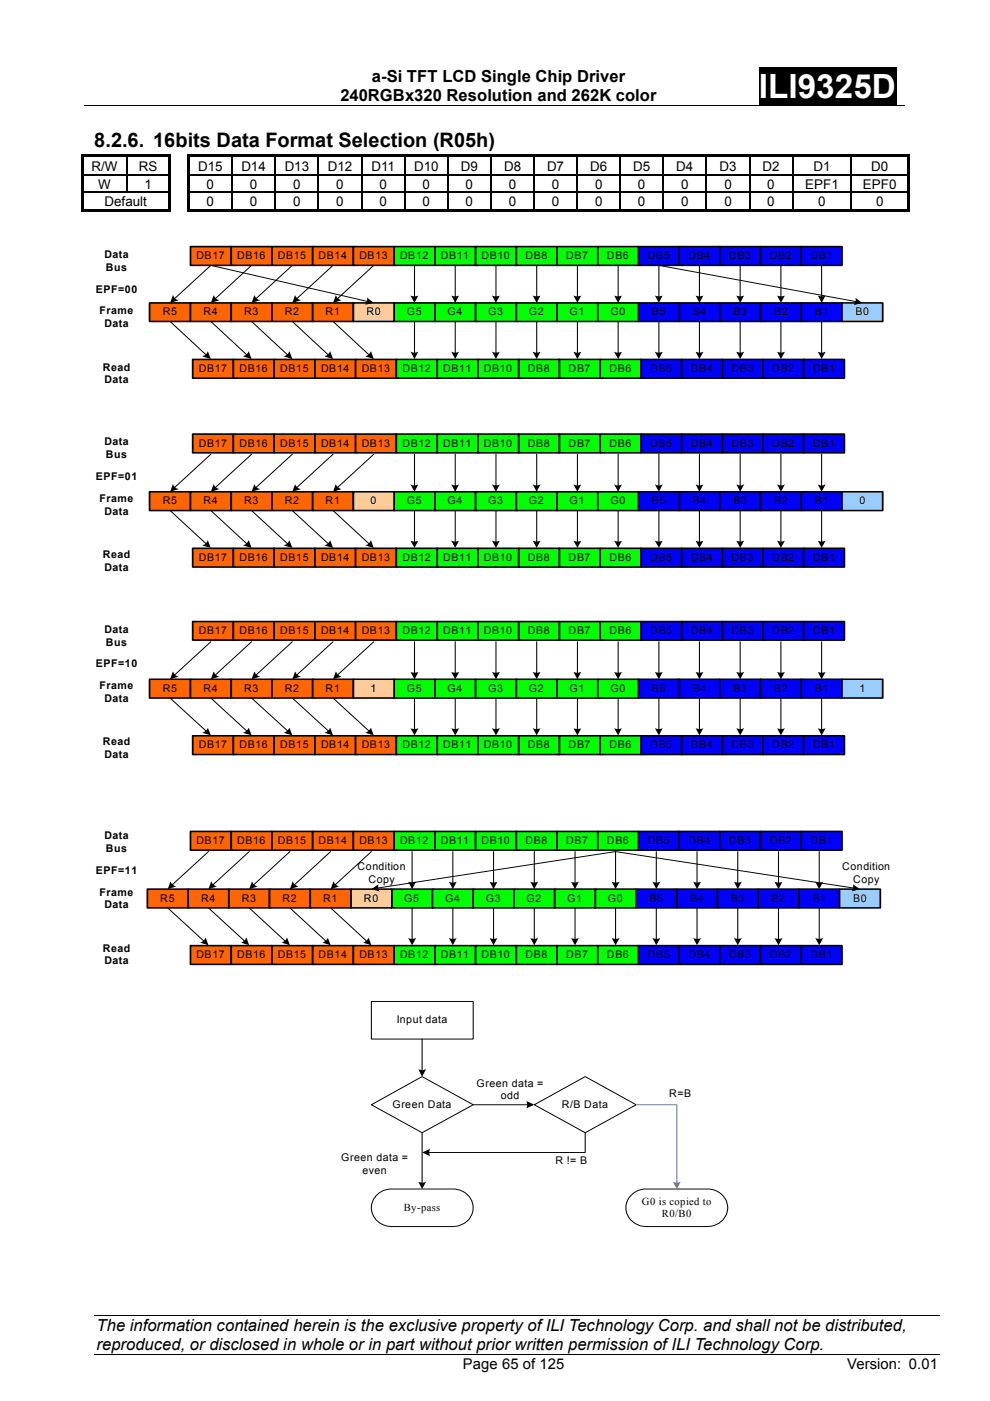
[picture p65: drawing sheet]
<svg xmlns="http://www.w3.org/2000/svg" width="210mm" height="297mm" viewBox="0 0 210 297" stroke-linecap="round" stroke-linejoin="round" font-family="sans-serif">
<defs><g id="words">
<text font-size="7.1" fill="#fff" x="160.9" y="20.7">ILI9325D</text>
<text font-size="4.2" x="20" y="31.2">8.2.6. 16bits Data Format Selection (R05h)</text>
<g font-size="3.5">
<text x="78.9" y="17.4">a-Si TFT LCD Single Chip Driver</text>
<text x="72.2" y="21.5">240RGBx320 Resolution and 262K color</text>
<text x="20.5" y="286.3">reproduced, or disclosed in whole or in part without prior written permission of ILI Technology Corp.</text>
<text x="20.5" y="282.2">The information contained herein is the exclusive property of ILI Technology Corp. and shall not be distributed,</text>
</g>
<g font-size="3.1">
<text x="98.1" y="290.3">Page 65 of 125</text>
<text x="179.6" y="290.3">Version: 0.01</text>
</g>
<g font-size="2.8">
<text x="19.4" y="36.2">R/W</text>
<text x="20.8" y="40">W</text>
<text x="29.5" y="36.2">RS</text>
<text x="30.7" y="40">1</text>
<text x="42" y="36.2">D15</text>
<text x="43.8" y="40">0</text>
<text x="51.2" y="36.2">D14</text>
<text x="53" y="40">0</text>
<text x="60.4" y="36.2">D13</text>
<text x="62.1" y="40">0</text>
<text x="69.5" y="36.2">D12</text>
<text x="71.3" y="40">0</text>
<text x="78.8" y="36.2">D11</text>
<text x="80.5" y="40">0</text>
<text x="87.8" y="36.2">D10</text>
<text x="89.6" y="40">0</text>
<text x="97.7" y="36.2">D9</text>
<text x="98.7" y="40">0</text>
<text x="106.9" y="36.2">D8</text>
<text x="107.9" y="40">0</text>
<text x="116" y="36.2">D7</text>
<text x="117" y="40">0</text>
<text x="125.1" y="36.2">D6</text>
<text x="126.2" y="40">0</text>
<text x="134.2" y="36.2">D5</text>
<text x="135.3" y="40">0</text>
<text x="143.4" y="36.2">D4</text>
<text x="144.4" y="40">0</text>
<text x="152.6" y="36.2">D3</text>
<text x="153.6" y="40">0</text>
<text x="161.7" y="36.2">D2</text>
<text x="162.7" y="40">0</text>
<text x="170.7" y="40">EPF1</text>
<text x="172.5" y="36.2">D1</text>
<text x="183" y="40">EPF0</text>
<text x="184.7" y="36.2">D0</text>
<text x="22.2" y="43.8">Default</text>
<text x="43.8" y="43.8">0</text>
<text x="53" y="43.8">0</text>
<text x="62.1" y="43.8">0</text>
<text x="71.3" y="43.8">0</text>
<text x="80.5" y="43.8">0</text>
<text x="89.6" y="43.8">0</text>
<text x="98.7" y="43.8">0</text>
<text x="107.9" y="43.8">0</text>
<text x="117" y="43.8">0</text>
<text x="126.2" y="43.8">0</text>
<text x="135.3" y="43.8">0</text>
<text x="144.4" y="43.8">0</text>
<text x="153.6" y="43.8">0</text>
<text x="162.7" y="43.8">0</text>
<text x="173.5" y="43.8">0</text>
<text x="185.8" y="43.8">0</text>
</g>
<g font-size="2.2">
<text x="22.1" y="54.7">Data</text>
<text x="22.4" y="57.4">Bus</text>
<text x="41.7" y="54.9">DB17</text>
<text x="50.3" y="54.9">DB16</text>
<text x="58.9" y="54.9">DB15</text>
<text x="67.6" y="54.9">DB14</text>
<text x="76.2" y="54.9">DB13</text>
<text x="84.8" y="54.9">DB12</text>
<text x="93.5" y="54.9">DB11</text>
<text x="102.1" y="54.9">DB10</text>
<text x="111.4" y="54.9">DB8</text>
<text x="120.1" y="54.9">DB7</text>
<text x="128.7" y="54.9">DB6</text>
<text x="137.3" y="54.9">DB5</text>
<text x="146" y="54.9">DB4</text>
<text x="154.6" y="54.9">DB3</text>
<text x="163.2" y="54.9">DB2</text>
<text x="171.9" y="54.9">DB1</text>
<text x="20.3" y="62">EPF=00</text>
<text x="21.1" y="66.6">Frame</text>
<text x="22.1" y="69.3">Data</text>
<text x="34.5" y="66.9">R5</text>
<text x="43.1" y="66.9">R4</text>
<text x="51.8" y="66.9">R3</text>
<text x="60.4" y="66.9">R2</text>
<text x="69" y="66.9">R1</text>
<text x="77.7" y="66.9">R0</text>
<text x="86.2" y="66.9">G5</text>
<text x="94.9" y="66.9">G4</text>
<text x="103.5" y="66.9">G3</text>
<text x="112.1" y="66.9">G2</text>
<text x="120.8" y="66.9">G1</text>
<text x="129.4" y="66.9">G0</text>
<text x="138.2" y="66.9">B5</text>
<text x="146.9" y="66.9">B4</text>
<text x="155.5" y="66.9">B3</text>
<text x="164.1" y="66.9">B2</text>
<text x="172.8" y="66.9">B1</text>
<text x="181.4" y="66.9">B0</text>
<text x="21.8" y="78.6">Read</text>
<text x="22.1" y="81.2">Data</text>
<text x="42.2" y="78.9">DB17</text>
<text x="50.8" y="78.9">DB16</text>
<text x="59.4" y="78.9">DB15</text>
<text x="68.1" y="78.9">DB14</text>
<text x="76.7" y="78.9">DB13</text>
<text x="85.3" y="78.9">DB12</text>
<text x="94" y="78.9">DB11</text>
<text x="102.6" y="78.9">DB10</text>
<text x="111.9" y="78.9">DB8</text>
<text x="120.6" y="78.9">DB7</text>
<text x="129.2" y="78.9">DB6</text>
<text x="137.8" y="78.9">DB5</text>
<text x="146.5" y="78.9">DB4</text>
<text x="155.1" y="78.9">DB3</text>
<text x="163.7" y="78.9">DB2</text>
<text x="172.4" y="78.9">DB1</text>
<text x="22.1" y="94.4">Data</text>
<text x="42.2" y="94.7">DB17</text>
<text x="50.8" y="94.7">DB16</text>
<text x="59.4" y="94.7">DB15</text>
<text x="68.1" y="94.7">DB14</text>
<text x="76.7" y="94.7">DB13</text>
<text x="85.3" y="94.7">DB12</text>
<text x="94" y="94.7">DB11</text>
<text x="102.6" y="94.7">DB10</text>
<text x="111.9" y="94.7">DB8</text>
<text x="120.6" y="94.7">DB7</text>
<text x="129.2" y="94.7">DB6</text>
<text x="137.8" y="94.7">DB5</text>
<text x="146.5" y="94.7">DB4</text>
<text x="155.1" y="94.7">DB3</text>
<text x="163.7" y="94.7">DB2</text>
<text x="172.4" y="94.7">DB1</text>
<text x="20.3" y="101.8">EPF=01</text>
<text x="22.4" y="97.2">Bus</text>
<text x="21.1" y="106.4">Frame</text>
<text x="34.5" y="106.9">R5</text>
<text x="43.1" y="106.9">R4</text>
<text x="51.8" y="106.9">R3</text>
<text x="60.4" y="106.9">R2</text>
<text x="69" y="106.9">R1</text>
<text x="78.6" y="106.9">0</text>
<text x="86.2" y="106.9">G5</text>
<text x="94.9" y="106.9">G4</text>
<text x="103.5" y="106.9">G3</text>
<text x="112.1" y="106.9">G2</text>
<text x="120.8" y="106.9">G1</text>
<text x="129.4" y="106.9">G0</text>
<text x="138.2" y="106.9">B5</text>
<text x="146.9" y="106.9">B4</text>
<text x="155.5" y="106.9">B3</text>
<text x="164.1" y="106.9">B2</text>
<text x="172.8" y="106.9">B1</text>
<text x="182.2" y="106.9">0</text>
<text x="22.1" y="109.1">Data</text>
<text x="21.8" y="118.3">Read</text>
<text x="42.2" y="119">DB17</text>
<text x="50.8" y="119">DB16</text>
<text x="59.4" y="119">DB15</text>
<text x="68.1" y="119">DB14</text>
<text x="76.7" y="119">DB13</text>
<text x="85.3" y="119">DB12</text>
<text x="94" y="119">DB11</text>
<text x="102.6" y="119">DB10</text>
<text x="111.9" y="119">DB8</text>
<text x="120.6" y="119">DB7</text>
<text x="129.2" y="119">DB6</text>
<text x="137.8" y="119">DB5</text>
<text x="146.5" y="119">DB4</text>
<text x="155.1" y="119">DB3</text>
<text x="163.7" y="119">DB2</text>
<text x="172.4" y="119">DB1</text>
<text x="22.1" y="121">Data</text>
<text x="22.1" y="134.2">Data</text>
<text x="22.4" y="136.9">Bus</text>
<text x="42.2" y="134.5">DB17</text>
<text x="50.8" y="134.5">DB16</text>
<text x="59.4" y="134.5">DB15</text>
<text x="68.1" y="134.5">DB14</text>
<text x="76.7" y="134.5">DB13</text>
<text x="85.3" y="134.5">DB12</text>
<text x="94" y="134.5">DB11</text>
<text x="102.6" y="134.5">DB10</text>
<text x="111.9" y="134.5">DB8</text>
<text x="120.6" y="134.5">DB7</text>
<text x="129.2" y="134.5">DB6</text>
<text x="137.8" y="134.5">DB5</text>
<text x="146.5" y="134.5">DB4</text>
<text x="155.1" y="134.5">DB3</text>
<text x="163.7" y="134.5">DB2</text>
<text x="172.4" y="134.5">DB1</text>
<text x="20.3" y="141.5">EPF=10</text>
<text x="21.1" y="146.1">Frame</text>
<text x="22.1" y="148.8">Data</text>
<text x="34.5" y="146.7">R5</text>
<text x="43.1" y="146.7">R4</text>
<text x="51.8" y="146.7">R3</text>
<text x="60.4" y="146.7">R2</text>
<text x="69" y="146.7">R1</text>
<text x="78.6" y="146.7">1</text>
<text x="86.2" y="146.7">G5</text>
<text x="94.9" y="146.7">G4</text>
<text x="103.5" y="146.7">G3</text>
<text x="112.1" y="146.7">G2</text>
<text x="120.8" y="146.7">G1</text>
<text x="129.4" y="146.7">G0</text>
<text x="138.2" y="146.7">B5</text>
<text x="146.9" y="146.7">B4</text>
<text x="155.5" y="146.7">B3</text>
<text x="164.1" y="146.7">B2</text>
<text x="172.8" y="146.7">B1</text>
<text x="182.2" y="146.7">1</text>
<text x="21.8" y="158">Read</text>
<text x="22.1" y="160.7">Data</text>
<text x="42.2" y="158.7">DB17</text>
<text x="50.8" y="158.7">DB16</text>
<text x="59.4" y="158.7">DB15</text>
<text x="68.1" y="158.7">DB14</text>
<text x="76.7" y="158.7">DB13</text>
<text x="85.3" y="158.7">DB12</text>
<text x="94" y="158.7">DB11</text>
<text x="102.6" y="158.7">DB10</text>
<text x="111.9" y="158.7">DB8</text>
<text x="120.6" y="158.7">DB7</text>
<text x="129.2" y="158.7">DB6</text>
<text x="137.8" y="158.7">DB5</text>
<text x="146.5" y="158.7">DB4</text>
<text x="155.1" y="158.7">DB3</text>
<text x="163.7" y="158.7">DB2</text>
<text x="172.4" y="158.7">DB1</text>
<text x="22.1" y="177.9">Data</text>
<text x="41.7" y="178.9">DB17</text>
<text x="50.3" y="178.9">DB16</text>
<text x="58.9" y="178.9">DB15</text>
<text x="67.6" y="178.9">DB14</text>
<text x="76.2" y="178.9">DB13</text>
<text x="84.8" y="178.9">DB12</text>
<text x="93.5" y="178.9">DB11</text>
<text x="102.1" y="178.9">DB10</text>
<text x="111.4" y="178.9">DB8</text>
<text x="120.1" y="178.9">DB7</text>
<text x="128.7" y="178.9">DB6</text>
<text x="137.3" y="178.9">DB5</text>
<text x="146" y="178.9">DB4</text>
<text x="154.6" y="178.9">DB3</text>
<text x="163.2" y="178.9">DB2</text>
<text x="171.9" y="178.9">DB1</text>
<text x="20.3" y="185.2">EPF=11</text>
<text x="22.4" y="180.6">Bus</text>
<text x="75.8" y="184.5">Condition</text>
<text x="178.6" y="184.5">Condition</text>
<text x="21.1" y="189.9">Frame</text>
<text x="34" y="191.2">R5</text>
<text x="42.6" y="191.2">R4</text>
<text x="51.3" y="191.2">R3</text>
<text x="59.9" y="191.2">R2</text>
<text x="68.5" y="191.2">R1</text>
<text x="77.2" y="191.2">R0</text>
<text x="78.1" y="187.2">Copy</text>
<text x="85.7" y="191.2">G5</text>
<text x="94.4" y="191.2">G4</text>
<text x="103" y="191.2">G3</text>
<text x="111.6" y="191.2">G2</text>
<text x="120.3" y="191.2">G1</text>
<text x="128.9" y="191.2">G0</text>
<text x="137.7" y="191.2">B5</text>
<text x="146.3" y="191.2">B4</text>
<text x="155" y="191.2">B3</text>
<text x="163.6" y="191.2">B2</text>
<text x="172.3" y="191.2">B1</text>
<text x="180.9" y="191.2">B0</text>
<text x="180.9" y="187.2">Copy</text>
<text x="22.1" y="192.5">Data</text>
<text x="21.8" y="201.8">Read</text>
<text x="41.7" y="203.2">DB17</text>
<text x="50.3" y="203.2">DB16</text>
<text x="58.9" y="203.2">DB15</text>
<text x="67.6" y="203.2">DB14</text>
<text x="76.2" y="203.2">DB13</text>
<text x="84.8" y="203.2">DB12</text>
<text x="93.5" y="203.2">DB11</text>
<text x="102.1" y="203.2">DB10</text>
<text x="111.4" y="203.2">DB8</text>
<text x="120.1" y="203.2">DB7</text>
<text x="128.7" y="203.2">DB6</text>
<text x="137.3" y="203.2">DB5</text>
<text x="146" y="203.2">DB4</text>
<text x="154.6" y="203.2">DB3</text>
<text x="163.2" y="203.2">DB2</text>
<text x="171.9" y="203.2">DB1</text>
<text x="22.1" y="204.5">Data</text>
<text x="84.1" y="217">Input data</text>
<text x="101" y="230.4">Green data =</text>
<text x="106.2" y="233">odd</text>
<text x="141.9" y="232.5">R=B</text>
<text x="83.2" y="234.9">Green Data</text>
<text x="119.1" y="234.9">R/B Data</text>
<text x="72.3" y="246.3">Green data =</text>
<text x="76.8" y="249">even</text>
<text x="117.8" y="246.8">R != B</text>
<text x="85.6" y="256.8">By-pass</text>
<text x="136.1" y="255.4">G0 is copied to</text>
<text x="140.3" y="258.1">R0/B0</text>
</g>
</g></defs>
<g fill="#000">
<path d="M17.1 32.8h.6v.6h-.6zM17.1 32.8h.6v.5h-.6zM17.1 33.4h.6v3.5h-.6zM17.1 36.9h.6v.2h-.6zM17.7 32.8h9.1v.5h-9.1zM26.8 33.3l.3 .1zM26.8 32.8h.5v.5h-.5zM26.8 36.9h.3v.2h-.3zM27.3 32.8h8.3v.5h-8.3zM35.6 32.8h.5v.6h-.5zM35.6 32.8h.5v.5h-.5zM35.6 33.4h.5v3.5h-.5z"/>
<path d="M35.6 36.9h.5v.2h-.5zM39.8 32.8h.5v.6h-.5zM39.8 32.8h.5v.5h-.5zM39.8 33.4h.5v3.5h-.5zM39.8 36.9h.5v.2h-.5zM40.3 32.8h8.8v.5h-8.8zM49.1 33.3l.2 .1zM49.1 32.8h.5v.5h-.5zM49.1 36.9h.2v.2h-.2zM49.6 32.8h8.7v.5h-8.7zM58.3 33.3l.2 .1zM58.3 32.8h.5v.5h-.5z"/>
<path d="M58.3 36.9h.2v.2h-.2zM58.8 32.8h8.6v.5h-8.6zM61 22.3l.1 .1zM67.4 33.3l.2 .1zM67.4 32.8h.5v.5h-.5zM67.4 36.9h.2v.2h-.2zM67.9 32.8h8.6v.5h-8.6zM76.5 33.3l.3 .1zM76.5 32.8h.5v.5h-.5zM76.5 36.9h.3v.2h-.3zM77 32.8h8.7v.5h-8.7zM85.7 33.3l.2 .1z"/>
<path d="M85.7 32.8h.5v.5h-.5zM85.7 36.9h.2v.2h-.2zM86.2 32.8h8.6v.5h-8.6zM94.8 33.3l.3 .1zM94.8 32.8h.5v.5h-.5zM94.8 36.9h.3v.2h-.3zM95.3 32.8h8.7v.5h-8.7zM104 33.3l.2 .1zM104 32.8h.5v.5h-.5zM104 36.9h.2v.2h-.2zM104.5 32.8h8.6v.5h-8.6zM113.1 33.3l.3 .1z"/>
<path d="M113.1 32.8h.5v.5h-.5zM113.1 36.9h.3v.2h-.3zM113.6 32.8h8.6v.5h-8.6zM122.2 33.3l.3 .1zM122.2 32.8h.5v.5h-.5zM122.2 36.9h.3v.2h-.3zM122.7 32.8h8.7v.5h-8.7zM131.4 33.3l.2 .1zM131.4 32.8h.5v.5h-.5zM131.4 36.9h.2v.2h-.2zM131.9 32.8h8.6v.5h-8.6zM140.5 33.3l.3 .1z"/>
<path d="M140.5 32.8h.5v.5h-.5zM140.5 36.9h.3v.2h-.3zM141 32.8h8.6v.5h-8.6zM149.6 33.3l.3 .1zM149.6 32.8h.6v.5h-.6zM149.6 36.9h.3v.2h-.3zM149.9 22.3l.1 .1zM150.2 32.8h8.6v.5h-8.6zM158.8 33.3l.2 .1zM158.8 32.8h.5v.5h-.5zM158.8 36.9h.2v.2h-.2zM159.3 32.8h8.6v.5h-8.6z"/>
<path d="M160.9 14.2h29.1v8.1h-29.1zM167.9 33.3l.3 .1zM167.9 32.8h.5v.5h-.5zM167.9 36.9h.3v.2h-.3zM168.4 32.8h11.9v.5h-11.9zM180.3 33.3l.3 .1zM180.3 32.8h.5v.5h-.5zM180.3 36.9h.3v.2h-.3zM180.8 32.8h11.5v.5h-11.5zM192.3 32.8h.5v.6h-.5zM192.3 32.8h.5v.5h-.5zM192.3 33.4h.5v3.5h-.5z"/>
<path d="M192.3 36.9h.5v.2h-.5zM17.1 37.1h.6v3.5h-.6zM17.1 40.6h.6v.3h-.6zM17.1 40.9h.6v3.5h-.6zM17.1 44.4h.6v.6h-.6zM17.7 44.4h17.9v.6h-17.9zM26.8 40.6h.3v.3h-.3zM35.6 37.1h.5v3.5h-.5zM35.6 40.6h.5v.3h-.5zM35.6 40.9h.5v3.5h-.5zM35.6 44.4h.5v.6h-.5zM39.8 37.1h.5v3.5h-.5z"/>
<path d="M39.8 40.6h.5v.3h-.5zM39.8 40.9h.5v3.5h-.5zM39.8 44.4h.5v.6h-.5zM40.3 44.4h8.8v.6h-8.8zM49.1 40.6h.2v.3h-.2zM49.1 44.4h.5v.6h-.5zM49.6 44.4h8.7v.6h-8.7zM58.3 40.6h.2v.3h-.2zM58.3 44.4h.5v.6h-.5zM58.8 44.4h8.6v.6h-8.6zM67.4 40.6h.2v.3h-.2zM67.4 44.4h.5v.6h-.5z"/>
<path d="M67.9 44.4h8.6v.6h-8.6zM76.5 40.6h.3v.3h-.3zM76.5 44.4h.5v.6h-.5zM77 44.4h8.7v.6h-8.7zM85.7 40.6h.2v.3h-.2zM85.7 44.4h.5v.6h-.5zM86.2 44.4h8.6v.6h-8.6zM94.8 40.6h.3v.3h-.3zM94.8 44.4h.5v.6h-.5zM95.3 44.4h8.7v.6h-8.7zM104 40.6h.2v.3h-.2zM104 44.4h.5v.6h-.5z"/>
<path d="M104.5 44.4h8.6v.6h-8.6zM113.1 40.6h.3v.3h-.3zM113.1 44.4h.5v.6h-.5zM113.6 44.4h8.6v.6h-8.6zM122.2 40.6h.3v.3h-.3zM122.2 44.4h.5v.6h-.5zM122.7 44.4h8.7v.6h-8.7zM131.4 40.6h.2v.3h-.2zM131.4 44.4h.5v.6h-.5zM131.9 44.4h8.6v.6h-8.6zM140.5 40.6h.3v.3h-.3zM140.5 44.4h.5v.6h-.5z"/>
<path d="M141 44.4h8.6v.6h-8.6zM149.6 40.6h.3v.3h-.3zM149.6 44.4h.6v.6h-.6zM150.2 44.4h8.6v.6h-8.6zM158.8 40.6h.2v.3h-.2zM158.8 44.4h.5v.6h-.5zM159.3 44.4h8.6v.6h-8.6zM167.9 40.6h.3v.3h-.3zM167.9 44.4h.5v.6h-.5zM168.4 44.4h11.9v.6h-11.9zM180.3 40.6h.3v.3h-.3zM180.3 44.4h.5v.6h-.5z"/>
<path d="M180.8 44.4h11.5v.6h-11.5zM192.3 37.1h.5v3.5h-.5zM192.3 40.6h.5v.3h-.5zM192.3 40.9h.5v3.5h-.5zM192.3 44.4h.5v.6h-.5zM79 287.1h.1v.2h-.1zM138.6 287.1h.2v.2h-.2z"/>
</g>
<path d="M17.8 22.4h174.1M20 278.9h179.3M20 287.2h59M79.1 287.2h59.5M138.8 287.2h60.5" fill="none" stroke="#000" stroke-width=".21"/>
<g fill="none" stroke="#000" stroke-width=".25">
<path d="M17.7 37h9.1M26.9 33.4v3.5M26.9 37.1v3.5M27.1 37h8.5M40.3 37h8.8M49.2 33.4v3.5M49.2 37.1v3.5M49.3 37h9M58.4 33.4v3.5M58.4 37.1v3.5M58.5 37h8.9M67.5 33.4v3.5"/>
<path d="M67.5 37.1v3.5M67.6 37h8.9M76.7 33.4v3.5M76.7 37.1v3.5M76.8 37h8.9M85.8 33.4v3.5M85.8 37.1v3.5M85.9 37h8.9M95 33.4v3.5M95 37.1v3.5M95.1 37h8.9M104.1 33.4v3.5"/>
<path d="M104.1 37.1v3.5M104.2 37h8.9M113.2 33.4v3.5M113.2 37.1v3.5M113.4 37h8.8M122.3 33.4v3.5M122.3 37.1v3.5M122.5 37h8.9M131.5 33.4v3.5M131.5 37.1v3.5M131.6 37h8.9M140.6 33.4v3.5"/>
<path d="M140.6 37.1v3.5M140.8 37h8.8M149.8 33.4v3.5M149.8 37.1v3.5M149.9 37h8.9M158.9 33.4v3.5M158.9 37.1v3.5M159 37h8.9M168.1 33.4v3.5M168.1 37.1v3.5M168.2 37h12.1M180.5 33.4v3.5"/>
<path d="M180.5 37.1v3.5M180.6 37h11.7M17.7 40.8h9.1M27.1 40.8h8.5M40.3 40.8h8.8M49.2 40.9v3.5M49.3 40.8h9M58.4 40.9v3.5M58.5 40.8h8.9M67.5 40.9v3.5M67.6 40.8h8.9M76.7 40.9v3.5"/>
<path d="M76.8 40.8h8.9M85.8 40.9v3.5M85.9 40.8h8.9M95 40.9v3.5M95.1 40.8h8.9M104.1 40.9v3.5M104.2 40.8h8.9M113.2 40.9v3.5M113.4 40.8h8.8M122.3 40.9v3.5M122.5 40.8h8.9M131.5 40.9v3.5"/>
<path d="M131.6 40.8h8.9M140.6 40.9v3.5M140.8 40.8h8.8M149.8 40.9v3.5M149.9 40.8h8.9M158.9 40.9v3.5M159 40.8h8.9M168.1 40.9v3.5M168.2 40.8h12.1M180.5 40.9v3.5M180.6 40.8h11.7"/>
</g>
<path d="M31.7 104.3h8.7v3.9h-8.7z" fill-rule="evenodd" fill="#ff6500"/>
<path d="M31.7 104.3h8.7v3.9h-8.7z" fill="none" stroke="#000" stroke-width=".35"/>
<path d="M40.4 104.3h8.6v3.9h-8.6z" fill-rule="evenodd" fill="#ff6500"/>
<path d="M40.4 104.3h8.6v3.9h-8.6z" fill="none" stroke="#000" stroke-width=".35"/>
<path d="M49 104.3h8.7v3.9h-8.7z" fill-rule="evenodd" fill="#ff6500"/>
<path d="M49 104.3h8.7v3.9h-8.7z" fill="none" stroke="#000" stroke-width=".35"/>
<path d="M57.7 104.3h8.6v3.9h-8.6z" fill-rule="evenodd" fill="#ff6500"/>
<path d="M57.7 104.3h8.6v3.9h-8.6z" fill="none" stroke="#000" stroke-width=".35"/>
<path d="M66.3 104.3h8.6v3.9h-8.6z" fill-rule="evenodd" fill="#ff6500"/>
<path d="M66.3 104.3h8.6v3.9h-8.6z" fill="none" stroke="#000" stroke-width=".35"/>
<path d="M83.6 104.3h8.6v3.9h-8.6z" fill-rule="evenodd" fill="#0f0"/>
<path d="M83.6 104.3h8.6v3.9h-8.6z" fill="none" stroke="#000" stroke-width=".35"/>
<path d="M92.2 104.3h8.6v3.9h-8.6z" fill-rule="evenodd" fill="#0f0"/>
<path d="M92.2 104.3h8.6v3.9h-8.6z" fill="none" stroke="#000" stroke-width=".35"/>
<path d="M100.8 104.3h8.7v3.9h-8.7z" fill-rule="evenodd" fill="#0f0"/>
<path d="M100.8 104.3h8.7v3.9h-8.7z" fill="none" stroke="#000" stroke-width=".35"/>
<path d="M109.5 104.3h8.6v3.9h-8.6z" fill-rule="evenodd" fill="#0f0"/>
<path d="M109.5 104.3h8.6v3.9h-8.6z" fill="none" stroke="#000" stroke-width=".35"/>
<path d="M118.1 104.3h8.6v3.9h-8.6z" fill-rule="evenodd" fill="#0f0"/>
<path d="M118.1 104.3h8.6v3.9h-8.6z" fill="none" stroke="#000" stroke-width=".35"/>
<path d="M126.7 104.3h8.7v3.9h-8.7z" fill-rule="evenodd" fill="#0f0"/>
<path d="M126.7 104.3h8.7v3.9h-8.7z" fill="none" stroke="#000" stroke-width=".35"/>
<path d="M144 104.3h8.6v3.9h-8.6z" fill-rule="evenodd" fill="#00f"/>
<path d="M144 104.3h8.6v3.9h-8.6z" fill="none" stroke="#000" stroke-width=".35"/>
<path d="M152.6 104.3h8.6v3.9h-8.6z" fill-rule="evenodd" fill="#00f"/>
<path d="M152.6 104.3h8.6v3.9h-8.6z" fill="none" stroke="#000" stroke-width=".35"/>
<path d="M161.2 104.3h8.7v3.9h-8.7z" fill-rule="evenodd" fill="#00f"/>
<path d="M161.2 104.3h8.7v3.9h-8.7z" fill="none" stroke="#000" stroke-width=".35"/>
<path d="M169.9 104.3h8.6v3.9h-8.6z" fill-rule="evenodd" fill="#00f"/>
<path d="M169.9 104.3h8.6v3.9h-8.6z" fill="none" stroke="#000" stroke-width=".35"/>
<path d="M178.5 104.3h8.7v3.9h-8.7z" fill-rule="evenodd" fill="#9cf"/>
<path d="M178.5 104.3h8.7v3.9h-8.7z" fill="none" stroke="#000" stroke-width=".35"/>
<path d="M74.9 104.3h8.7v3.9h-8.7z" fill-rule="evenodd" fill="#fc9"/>
<path d="M74.9 104.3h8.7v3.9h-8.7z" fill="none" stroke="#000" stroke-width=".35"/>
<path d="M135.4 104.3h8.6v3.9h-8.6z" fill-rule="evenodd" fill="#00f"/>
<path d="M135.4 104.3h8.6v3.9h-8.6z" fill="none" stroke="#000" stroke-width=".35"/>
<g fill="none" stroke="#000" stroke-width=".21">
<path d="M44.7 96.3l-7.7 7.1M53.3 96.3l-7.7 7.1M62 96.3l-7.8 7.1M70.6 96.3l-7.7 7.1M79.2 96.3l-7.7 7.1M87.9 96.3v6.8M96.5 96.3v6.8M105.2 96.3v6.8M113.8 96.3v6.8M122.4 96.3v6.8M131.1 96.3v6.8M139.7 96.3v6.8"/>
<path d="M148.3 96.3v6.8M156.9 96.3v6.8M165.6 96.3v6.8M174.2 96.3v6.8M36.1 108.2l7.7 7.2M44.7 108.2l7.7 7.2M53.3 108.2l7.7 7.2M62 108.2l7.7 7.2M70.6 108.2l7.7 7.2M87.9 108.2v6.8M96.5 108.2v6.8M105.2 108.2v6.8"/>
<path d="M113.8 108.2v6.8M122.4 108.2v6.8M131.1 108.2v6.8M139.7 108.2v6.8M148.3 108.2v6.8M156.9 108.2v6.8M165.6 108.2v6.8M174.2 108.2v6.8"/>
</g>
<g fill="#000">
<path d="M36.7 102.6l.4 .7 .7 .4-1.7 .6z" fill-rule="evenodd"/>
<path d="M45.3 102.6l.4 .7 .8 .4-1.8 .6z" fill-rule="evenodd"/>
<path d="M42.9 115.7l.7-.5 .5-.6 .6 1.6z" fill-rule="evenodd"/>
<path d="M53.9 102.6l.5 .7 .7 .4-1.8 .6z" fill-rule="evenodd"/>
<path d="M51.5 115.7l.8-.5 .4-.6 .6 1.6z" fill-rule="evenodd"/>
<path d="M62.6 102.6l.4 .7 .8 .4-1.8 .6z" fill-rule="evenodd"/>
<path d="M60.2 115.7l.7-.5 .5-.6 .6 1.6z" fill-rule="evenodd"/>
<path d="M71.2 102.6l.4 .7 .8 .4-1.8 .6z" fill-rule="evenodd"/>
<path d="M68.8 115.7l.8-.5 .4-.6 .6 1.6z" fill-rule="evenodd"/>
<path d="M77.5 115.7l.7-.5 .5-.6 .5 1.6z" fill-rule="evenodd"/>
<path d="M87 102.7l.6 .2 1.1-.2-.8 1.6z" fill-rule="evenodd"/>
<path d="M87 114.6l.6 .2 1.1-.2-.8 1.6z" fill-rule="evenodd"/>
<path d="M95.7 102.7l.6 .2 1-.2-.8 1.6z" fill-rule="evenodd"/>
<path d="M95.7 114.6l.6 .2 1-.2-.8 1.6z" fill-rule="evenodd"/>
<path d="M104.3 102.7l.6 .2 1.1-.2-.8 1.6z" fill-rule="evenodd"/>
<path d="M104.3 114.6l.6 .2 1.1-.2-.8 1.6z" fill-rule="evenodd"/>
<path d="M112.9 102.7l.6 .2 1.1-.2-.8 1.6z" fill-rule="evenodd"/>
<path d="M112.9 114.6l.6 .2 1.1-.2-.8 1.6z" fill-rule="evenodd"/>
<path d="M121.6 102.7l.6 .2 1-.2-.8 1.6z" fill-rule="evenodd"/>
<path d="M121.6 114.6l.6 .2 1-.2-.8 1.6z" fill-rule="evenodd"/>
<path d="M130.2 102.7l.6 .2 1.1-.2-.8 1.6z" fill-rule="evenodd"/>
<path d="M130.2 114.6l.6 .2 1.1-.2-.8 1.6z" fill-rule="evenodd"/>
<path d="M138.9 102.7l.5 .2 1.1-.2-.8 1.6z" fill-rule="evenodd"/>
<path d="M138.9 114.6l.5 .2 1.1-.2-.8 1.6z" fill-rule="evenodd"/>
<path d="M147.5 102.7l.6 .2 1-.2-.8 1.6z" fill-rule="evenodd"/>
<path d="M147.5 114.6l.6 .2 1-.2-.8 1.6z" fill-rule="evenodd"/>
<path d="M156.1 102.7l.6 .2 1.1-.2-.9 1.6z" fill-rule="evenodd"/>
<path d="M156.1 114.6l.6 .2 1.1-.2-.9 1.6z" fill-rule="evenodd"/>
<path d="M164.8 102.7l.6 .2 1-.2-.8 1.6z" fill-rule="evenodd"/>
<path d="M164.8 114.6l.6 .2 1-.2-.8 1.6z" fill-rule="evenodd"/>
<path d="M173.4 102.7l.6 .2 1-.2-.8 1.6z" fill-rule="evenodd"/>
<path d="M173.4 114.6l.6 .2 1-.2-.8 1.6z" fill-rule="evenodd"/>
</g>
<path d="M31.7 144h8.7v4h-8.7z" fill-rule="evenodd" fill="#ff6500"/>
<path d="M31.7 144h8.7v4h-8.7z" fill="none" stroke="#000" stroke-width=".35"/>
<path d="M40.4 144h8.6v4h-8.6z" fill-rule="evenodd" fill="#ff6500"/>
<path d="M40.4 144h8.6v4h-8.6z" fill="none" stroke="#000" stroke-width=".35"/>
<path d="M49 144h8.7v4h-8.7z" fill-rule="evenodd" fill="#ff6500"/>
<path d="M49 144h8.7v4h-8.7z" fill="none" stroke="#000" stroke-width=".35"/>
<path d="M57.7 144h8.6v4h-8.6z" fill-rule="evenodd" fill="#ff6500"/>
<path d="M57.7 144h8.6v4h-8.6z" fill="none" stroke="#000" stroke-width=".35"/>
<path d="M66.3 144h8.6v4h-8.6z" fill-rule="evenodd" fill="#ff6500"/>
<path d="M66.3 144h8.6v4h-8.6z" fill="none" stroke="#000" stroke-width=".35"/>
<path d="M83.6 144h8.6v4h-8.6z" fill-rule="evenodd" fill="#0f0"/>
<path d="M83.6 144h8.6v4h-8.6z" fill="none" stroke="#000" stroke-width=".35"/>
<path d="M92.2 144h8.6v4h-8.6z" fill-rule="evenodd" fill="#0f0"/>
<path d="M92.2 144h8.6v4h-8.6z" fill="none" stroke="#000" stroke-width=".35"/>
<path d="M100.8 144h8.7v4h-8.7z" fill-rule="evenodd" fill="#0f0"/>
<path d="M100.8 144h8.7v4h-8.7z" fill="none" stroke="#000" stroke-width=".35"/>
<path d="M109.5 144h8.6v4h-8.6z" fill-rule="evenodd" fill="#0f0"/>
<path d="M109.5 144h8.6v4h-8.6z" fill="none" stroke="#000" stroke-width=".35"/>
<path d="M118.1 144h8.6v4h-8.6z" fill-rule="evenodd" fill="#0f0"/>
<path d="M118.1 144h8.6v4h-8.6z" fill="none" stroke="#000" stroke-width=".35"/>
<path d="M126.7 144h8.7v4h-8.7z" fill-rule="evenodd" fill="#0f0"/>
<path d="M126.7 144h8.7v4h-8.7z" fill="none" stroke="#000" stroke-width=".35"/>
<path d="M144 144h8.6v4h-8.6z" fill-rule="evenodd" fill="#00f"/>
<path d="M144 144h8.6v4h-8.6z" fill="none" stroke="#000" stroke-width=".35"/>
<path d="M152.6 144h8.6v4h-8.6z" fill-rule="evenodd" fill="#00f"/>
<path d="M152.6 144h8.6v4h-8.6z" fill="none" stroke="#000" stroke-width=".35"/>
<path d="M161.2 144h8.7v4h-8.7z" fill-rule="evenodd" fill="#00f"/>
<path d="M161.2 144h8.7v4h-8.7z" fill="none" stroke="#000" stroke-width=".35"/>
<path d="M169.9 144h8.6v4h-8.6z" fill-rule="evenodd" fill="#00f"/>
<path d="M169.9 144h8.6v4h-8.6z" fill="none" stroke="#000" stroke-width=".35"/>
<path d="M178.5 144h8.7v4h-8.7z" fill-rule="evenodd" fill="#9cf"/>
<path d="M178.5 144h8.7v4h-8.7z" fill="none" stroke="#000" stroke-width=".35"/>
<path d="M74.9 144h8.7v4h-8.7z" fill-rule="evenodd" fill="#fc9"/>
<path d="M74.9 144h8.7v4h-8.7z" fill="none" stroke="#000" stroke-width=".35"/>
<path d="M135.4 144h8.6v4h-8.6z" fill-rule="evenodd" fill="#00f"/>
<path d="M135.4 144h8.6v4h-8.6z" fill="none" stroke="#000" stroke-width=".35"/>
<g fill="none" stroke="#000" stroke-width=".21">
<path d="M44.7 136.1l-7.7 7.1M53.3 136.1l-7.7 7.1M62 136.1l-7.8 7.1M70.6 136.1l-7.7 7.1M79.2 136.1l-7.7 7.1M87.9 136.1v6.7M96.5 136.1v6.7M105.2 136.1v6.7M113.8 136.1v6.7M122.4 136.1v6.7M131.1 136.1v6.7M139.7 136.1v6.7"/>
<path d="M148.3 136.1v6.7M156.9 136.1v6.7M165.6 136.1v6.7M174.2 136.1v6.7M36.1 148l7.7 7.1M44.7 148l7.7 7.1M53.3 148l7.8 7.1M62 148l7.7 7.1M70.6 148l7.7 7.1M87.9 148v6.7M96.5 148v6.7M105.2 148v6.7"/>
<path d="M113.8 148v6.7M122.4 148v6.7M131.1 148v6.7M139.7 148v6.7M148.3 148v6.7M156.9 148v6.7M165.6 148v6.7M174.2 148v6.7"/>
</g>
<g fill="#000">
<path d="M36.7 142.4l.4 .6 .7 .5-1.7 .5z" fill-rule="evenodd"/>
<path d="M45.3 142.4l.4 .6 .8 .5-1.8 .5z" fill-rule="evenodd"/>
<path d="M42.9 155.4l.7-.5 .5-.6 .6 1.6z" fill-rule="evenodd"/>
<path d="M53.9 142.4l.5 .6 .7 .5-1.8 .5z" fill-rule="evenodd"/>
<path d="M51.5 155.4l.8-.5 .4-.6 .6 1.6z" fill-rule="evenodd"/>
<path d="M62.6 142.4l.4 .6 .8 .5-1.8 .5z" fill-rule="evenodd"/>
<path d="M60.2 155.4l.7-.5 .5-.6 .6 1.6z" fill-rule="evenodd"/>
<path d="M71.2 142.4l.4 .6 .8 .5-1.8 .5z" fill-rule="evenodd"/>
<path d="M68.8 155.4l.8-.5 .4-.6 .6 1.6z" fill-rule="evenodd"/>
<path d="M77.5 155.4l.7-.5 .5-.6 .5 1.6z" fill-rule="evenodd"/>
<path d="M87 142.5l.6 .1 1.1-.1-.8 1.5z" fill-rule="evenodd"/>
<path d="M87 154.4l.6 .2 1.1-.2-.8 1.5z" fill-rule="evenodd"/>
<path d="M95.7 142.5l.6 .1 1.1-.1-.9 1.5z" fill-rule="evenodd"/>
<path d="M95.7 154.4l.6 .2 1.1-.2-.9 1.5z" fill-rule="evenodd"/>
<path d="M104.3 142.5l.6 .1 1.1-.1-.8 1.5z" fill-rule="evenodd"/>
<path d="M104.3 154.4l.6 .2 1.1-.2-.8 1.5z" fill-rule="evenodd"/>
<path d="M112.9 142.5l.6 .1 1.1-.1-.8 1.5z" fill-rule="evenodd"/>
<path d="M112.9 154.4l.6 .2 1.1-.2-.8 1.5z" fill-rule="evenodd"/>
<path d="M121.6 142.5l.6 .1 1-.1-.8 1.5z" fill-rule="evenodd"/>
<path d="M121.6 154.4l.6 .2 1-.2-.8 1.5z" fill-rule="evenodd"/>
<path d="M130.2 142.5l.6 .1 1.1-.1-.8 1.5z" fill-rule="evenodd"/>
<path d="M130.2 154.4l.6 .2 1.1-.2-.8 1.5z" fill-rule="evenodd"/>
<path d="M138.9 142.5l.5 .1 1.1-.1-.8 1.5z" fill-rule="evenodd"/>
<path d="M138.9 154.4l.5 .2 1.1-.2-.8 1.5z" fill-rule="evenodd"/>
<path d="M147.5 142.5l.6 .1 1-.1-.8 1.5z" fill-rule="evenodd"/>
<path d="M147.5 154.4l.6 .2 1-.2-.8 1.5z" fill-rule="evenodd"/>
<path d="M156.1 142.5l.6 .1 1.1-.1-.9 1.5z" fill-rule="evenodd"/>
<path d="M156.1 154.4l.6 .2 1.1-.2-.9 1.5z" fill-rule="evenodd"/>
<path d="M164.8 142.5l.6 .1 1-.1-.8 1.5z" fill-rule="evenodd"/>
<path d="M164.8 154.4l.6 .2 1-.2-.8 1.5z" fill-rule="evenodd"/>
<path d="M173.4 142.5l.6 .1 1-.1-.8 1.5z" fill-rule="evenodd"/>
<path d="M173.4 154.4l.6 .2 1-.2-.8 1.5z" fill-rule="evenodd"/>
</g>
<path d="M40.4 52.3h8.6v4h-8.6z" fill-rule="evenodd" fill="#ff6500"/>
<path d="M40.4 52.3h8.6v4h-8.6z" fill="none" stroke="#000" stroke-width=".35"/>
<path d="M49 52.3h8.7v4h-8.7z" fill-rule="evenodd" fill="#ff6500"/>
<path d="M49 52.3h8.7v4h-8.7z" fill="none" stroke="#000" stroke-width=".35"/>
<path d="M57.7 52.3h8.6v4h-8.6z" fill-rule="evenodd" fill="#ff6500"/>
<path d="M57.7 52.3h8.6v4h-8.6z" fill="none" stroke="#000" stroke-width=".35"/>
<path d="M66.3 52.3h8.6v4h-8.6z" fill-rule="evenodd" fill="#ff6500"/>
<path d="M66.3 52.3h8.6v4h-8.6z" fill="none" stroke="#000" stroke-width=".35"/>
<path d="M74.9 52.3h8.7v4h-8.7z" fill-rule="evenodd" fill="#ff6500"/>
<path d="M74.9 52.3h8.7v4h-8.7z" fill="none" stroke="#000" stroke-width=".35"/>
<path d="M83.6 52.3h8.6v4h-8.6z" fill-rule="evenodd" fill="#0f0"/>
<path d="M83.6 52.3h8.6v4h-8.6z" fill="none" stroke="#000" stroke-width=".35"/>
<path d="M92.2 52.3h8.6v4h-8.6z" fill-rule="evenodd" fill="#0f0"/>
<path d="M92.2 52.3h8.6v4h-8.6z" fill="none" stroke="#000" stroke-width=".35"/>
<path d="M100.8 52.3h8.7v4h-8.7z" fill-rule="evenodd" fill="#0f0"/>
<path d="M100.8 52.3h8.7v4h-8.7z" fill="none" stroke="#000" stroke-width=".35"/>
<path d="M109.5 52.3h8.6v4h-8.6z" fill-rule="evenodd" fill="#0f0"/>
<path d="M109.5 52.3h8.6v4h-8.6z" fill="none" stroke="#000" stroke-width=".35"/>
<path d="M118.1 52.3h8.6v4h-8.6z" fill-rule="evenodd" fill="#0f0"/>
<path d="M118.1 52.3h8.6v4h-8.6z" fill="none" stroke="#000" stroke-width=".35"/>
<path d="M126.7 52.3h8.7v4h-8.7z" fill-rule="evenodd" fill="#0f0"/>
<path d="M126.7 52.3h8.7v4h-8.7z" fill="none" stroke="#000" stroke-width=".35"/>
<path d="M135.4 52.3h8.6v4h-8.6z" fill-rule="evenodd" fill="#00f"/>
<path d="M135.4 52.3h8.6v4h-8.6z" fill="none" stroke="#000" stroke-width=".35"/>
<path d="M144 52.3h8.6v4h-8.6z" fill-rule="evenodd" fill="#00f"/>
<path d="M144 52.3h8.6v4h-8.6z" fill="none" stroke="#000" stroke-width=".35"/>
<path d="M152.6 52.3h8.6v4h-8.6z" fill-rule="evenodd" fill="#00f"/>
<path d="M152.6 52.3h8.6v4h-8.6z" fill="none" stroke="#000" stroke-width=".35"/>
<path d="M161.2 52.3h8.7v4h-8.7z" fill-rule="evenodd" fill="#00f"/>
<path d="M161.2 52.3h8.7v4h-8.7z" fill="none" stroke="#000" stroke-width=".35"/>
<path d="M169.9 52.3h8.6v4h-8.6z" fill-rule="evenodd" fill="#00f"/>
<path d="M169.9 52.3h8.6v4h-8.6z" fill="none" stroke="#000" stroke-width=".35"/>
<path d="M31.7 64.2h8.7v4h-8.7z" fill-rule="evenodd" fill="#ff6500"/>
<path d="M31.7 64.2h8.7v4h-8.7z" fill="none" stroke="#000" stroke-width=".35"/>
<path d="M40.4 64.2h8.6v4h-8.6z" fill-rule="evenodd" fill="#ff6500"/>
<path d="M40.4 64.2h8.6v4h-8.6z" fill="none" stroke="#000" stroke-width=".35"/>
<path d="M49 64.2h8.7v4h-8.7z" fill-rule="evenodd" fill="#ff6500"/>
<path d="M49 64.2h8.7v4h-8.7z" fill="none" stroke="#000" stroke-width=".35"/>
<path d="M57.7 64.2h8.6v4h-8.6z" fill-rule="evenodd" fill="#ff6500"/>
<path d="M57.7 64.2h8.6v4h-8.6z" fill="none" stroke="#000" stroke-width=".35"/>
<path d="M66.3 64.2h8.6v4h-8.6z" fill-rule="evenodd" fill="#ff6500"/>
<path d="M66.3 64.2h8.6v4h-8.6z" fill="none" stroke="#000" stroke-width=".35"/>
<path d="M83.6 64.2h8.6v4h-8.6z" fill-rule="evenodd" fill="#0f0"/>
<path d="M83.6 64.2h8.6v4h-8.6z" fill="none" stroke="#000" stroke-width=".35"/>
<path d="M92.2 64.2h8.6v4h-8.6z" fill-rule="evenodd" fill="#0f0"/>
<path d="M92.2 64.2h8.6v4h-8.6z" fill="none" stroke="#000" stroke-width=".35"/>
<path d="M100.8 64.2h8.7v4h-8.7z" fill-rule="evenodd" fill="#0f0"/>
<path d="M100.8 64.2h8.7v4h-8.7z" fill="none" stroke="#000" stroke-width=".35"/>
<path d="M109.5 64.2h8.6v4h-8.6z" fill-rule="evenodd" fill="#0f0"/>
<path d="M109.5 64.2h8.6v4h-8.6z" fill="none" stroke="#000" stroke-width=".35"/>
<path d="M118.1 64.2h8.6v4h-8.6z" fill-rule="evenodd" fill="#0f0"/>
<path d="M118.1 64.2h8.6v4h-8.6z" fill="none" stroke="#000" stroke-width=".35"/>
<path d="M126.7 64.2h8.7v4h-8.7z" fill-rule="evenodd" fill="#0f0"/>
<path d="M126.7 64.2h8.7v4h-8.7z" fill="none" stroke="#000" stroke-width=".35"/>
<path d="M144 64.2h8.6v4h-8.6z" fill-rule="evenodd" fill="#00f"/>
<path d="M144 64.2h8.6v4h-8.6z" fill="none" stroke="#000" stroke-width=".35"/>
<path d="M152.6 64.2h8.6v4h-8.6z" fill-rule="evenodd" fill="#00f"/>
<path d="M152.6 64.2h8.6v4h-8.6z" fill="none" stroke="#000" stroke-width=".35"/>
<path d="M161.2 64.2h8.7v4h-8.7z" fill-rule="evenodd" fill="#00f"/>
<path d="M161.2 64.2h8.7v4h-8.7z" fill="none" stroke="#000" stroke-width=".35"/>
<path d="M169.9 64.2h8.6v4h-8.6z" fill-rule="evenodd" fill="#00f"/>
<path d="M169.9 64.2h8.6v4h-8.6z" fill="none" stroke="#000" stroke-width=".35"/>
<path d="M178.5 64.2h8.7v4h-8.7z" fill-rule="evenodd" fill="#9cf"/>
<path d="M178.5 64.2h8.7v4h-8.7z" fill="none" stroke="#000" stroke-width=".35"/>
<path d="M74.9 64.2h8.7v4h-8.7z" fill-rule="evenodd" fill="#fc9"/>
<path d="M74.9 64.2h8.7v4h-8.7z" fill="none" stroke="#000" stroke-width=".35"/>
<path d="M135.4 64.2h8.6v4h-8.6z" fill-rule="evenodd" fill="#00f"/>
<path d="M135.4 64.2h8.6v4h-8.6z" fill="none" stroke="#000" stroke-width=".35"/>
<g fill="none" stroke="#000" stroke-width=".21">
<path d="M53.3 56.3l-7.7 7.1M62 56.3l-7.8 7.1M70.6 56.3l-7.7 7.1M79.2 56.3l-7.7 7.1M87.9 56.3v6.7M96.5 56.3v6.7M105.2 56.3v6.7M113.8 56.3v6.7M122.4 56.3v6.7M131.1 56.3v6.7M148.3 56.3v6.7M156.9 56.3v6.7"/>
<path d="M165.6 56.3v6.7M174.2 56.3v6.7M36.1 68.2l7.7 7.1M37 63.4l7.7-7.1 33.3 7.6M44.7 68.2l7.7 7.1M53.3 68.2l7.7 7.1M62 68.2l7.7 7.1M70.6 68.2l7.7 7.1M87.9 68.2v6.7M96.5 68.2v6.7M105.2 68.2v6.7M113.8 68.2v6.7"/>
<path d="M122.4 68.2v6.7M131.1 68.2v6.7M139.7 63v-6.7l41.9 7.7M139.7 68.2v6.7M148.3 68.2v6.7M156.9 68.2v6.7M165.6 68.2v6.7M174.2 68.2v6.7"/>
</g>
<g fill="#000">
<path d="M36.7 62.6l.4 .6 .7 .5-1.7 .5z" fill-rule="evenodd"/>
<path d="M45.3 62.6l.4 .6 .8 .5-1.8 .5z" fill-rule="evenodd"/>
<path d="M42.9 75.6l.7-.5 .5-.6 .6 1.6z" fill-rule="evenodd"/>
<path d="M53.9 62.6l.5 .6 .7 .5-1.8 .5z" fill-rule="evenodd"/>
<path d="M51.5 75.6l.8-.5 .4-.6 .6 1.6z" fill-rule="evenodd"/>
<path d="M62.6 62.6l.4 .6 .8 .5-1.8 .5z" fill-rule="evenodd"/>
<path d="M60.2 75.6l.7-.5 .5-.6 .6 1.6z" fill-rule="evenodd"/>
<path d="M71.2 62.6l.4 .6 .8 .5-1.8 .5z" fill-rule="evenodd"/>
<path d="M68.8 75.6l.8-.5 .4-.6 .6 1.6z" fill-rule="evenodd"/>
<path d="M77.5 75.6l.7-.5 .5-.6 .5 1.6z" fill-rule="evenodd"/>
<path d="M77.8 63.1l1.4 1.1-1.8 .4 .4-.7z" fill-rule="evenodd"/>
<path d="M87 62.7l.6 .1 1.1-.1-.8 1.5z" fill-rule="evenodd"/>
<path d="M87 74.5l.6 .3 1.1-.3-.8 1.6z" fill-rule="evenodd"/>
<path d="M95.7 62.7l.6 .1 1-.1-.8 1.5z" fill-rule="evenodd"/>
<path d="M95.7 74.5l.6 .3 1-.3-.8 1.6z" fill-rule="evenodd"/>
<path d="M104.3 62.7l.6 .1 1.1-.1-.8 1.5z" fill-rule="evenodd"/>
<path d="M104.3 74.5l.6 .3 1.1-.3-.8 1.6z" fill-rule="evenodd"/>
<path d="M112.9 62.7l.6 .1 1.1-.1-.8 1.5z" fill-rule="evenodd"/>
<path d="M112.9 74.6l.6 .2 1.1-.2-.8 1.5z" fill-rule="evenodd"/>
<path d="M121.6 62.7l.6 .1 1-.1-.8 1.5z" fill-rule="evenodd"/>
<path d="M121.6 74.6l.6 .2 1-.2-.8 1.5z" fill-rule="evenodd"/>
<path d="M130.2 62.7l.6 .1 1.1-.1-.8 1.5z" fill-rule="evenodd"/>
<path d="M130.2 74.6l.6 .2 1.1-.2-.8 1.5z" fill-rule="evenodd"/>
<path d="M138.9 62.7l.5 .1 1.1-.1-.8 1.5z" fill-rule="evenodd"/>
<path d="M138.9 74.6l.5 .2 1.1-.2-.8 1.5z" fill-rule="evenodd"/>
<path d="M147.5 62.7l.6 .1 1-.1-.8 1.5z" fill-rule="evenodd"/>
<path d="M147.5 74.6l.6 .2 1-.2-.8 1.5z" fill-rule="evenodd"/>
<path d="M156.1 62.7l.6 .1 1.1-.1-.9 1.5z" fill-rule="evenodd"/>
<path d="M156.1 74.6l.6 .2 1.1-.2-.9 1.5z" fill-rule="evenodd"/>
<path d="M164.8 62.7l.6 .1 1-.1-.8 1.5z" fill-rule="evenodd"/>
<path d="M164.8 74.6l.6 .2 1-.2-.8 1.5z" fill-rule="evenodd"/>
<path d="M173.4 62.7l.6 .1 1-.1-.8 1.5z" fill-rule="evenodd"/>
<path d="M173.4 74.6l.6 .2 1-.2-.8 1.5z" fill-rule="evenodd"/>
<path d="M181.4 63.2l1.4 1-1.7 .5a1.7 1.7 0 0 0 .3-1.5z" fill-rule="evenodd"/>
</g>
<path d="M31.2 188.5h8.7v4h-8.7z" fill-rule="evenodd" fill="#ff6500"/>
<path d="M31.2 188.5h8.7v4h-8.7z" fill="none" stroke="#000" stroke-width=".35"/>
<path d="M39.9 188.5h8.6v4h-8.6z" fill-rule="evenodd" fill="#ff6500"/>
<path d="M39.9 188.5h8.6v4h-8.6z" fill="none" stroke="#000" stroke-width=".35"/>
<path d="M48.5 188.5h8.6v4h-8.6z" fill-rule="evenodd" fill="#ff6500"/>
<path d="M48.5 188.5h8.7v4h-8.7z" fill="none" stroke="#000" stroke-width=".35"/>
<path d="M57.1 188.5h8.7v4h-8.7z" fill-rule="evenodd" fill="#ff6500"/>
<path d="M57.2 188.5h8.6v4h-8.6z" fill="none" stroke="#000" stroke-width=".35"/>
<path d="M65.8 188.5h8.6v4h-8.6z" fill-rule="evenodd" fill="#ff6500"/>
<path d="M65.8 188.5h8.6v4h-8.6z" fill="none" stroke="#000" stroke-width=".35"/>
<path d="M83.1 188.5h8.6v4h-8.6z" fill-rule="evenodd" fill="#0f0"/>
<path d="M83.1 188.5h8.6v4h-8.6z" fill="none" stroke="#000" stroke-width=".35"/>
<path d="M91.7 188.5h8.6v4h-8.6z" fill-rule="evenodd" fill="#0f0"/>
<path d="M91.7 188.5h8.6v4h-8.6z" fill="none" stroke="#000" stroke-width=".35"/>
<path d="M100.3 188.5h8.7v4h-8.7z" fill-rule="evenodd" fill="#0f0"/>
<path d="M100.3 188.5h8.7v4h-8.7z" fill="none" stroke="#000" stroke-width=".35"/>
<path d="M109 188.5h8.6v4h-8.6z" fill-rule="evenodd" fill="#0f0"/>
<path d="M109 188.5h8.6v4h-8.6z" fill="none" stroke="#000" stroke-width=".35"/>
<path d="M117.6 188.5h8.6v4h-8.6z" fill-rule="evenodd" fill="#0f0"/>
<path d="M117.6 188.5h8.6v4h-8.6z" fill="none" stroke="#000" stroke-width=".35"/>
<path d="M126.2 188.5h8.6v4h-8.6z" fill-rule="evenodd" fill="#0f0"/>
<path d="M126.2 188.5h8.6v4h-8.6z" fill="none" stroke="#000" stroke-width=".35"/>
<path d="M143.5 188.5h8.6v4h-8.6z" fill-rule="evenodd" fill="#00f"/>
<path d="M143.5 188.5h8.6v4h-8.6z" fill="none" stroke="#000" stroke-width=".35"/>
<path d="M152.1 188.5h8.6v4h-8.6z" fill-rule="evenodd" fill="#00f"/>
<path d="M152.1 188.5h8.6v4h-8.6z" fill="none" stroke="#000" stroke-width=".35"/>
<path d="M160.7 188.5h8.7v4h-8.7z" fill-rule="evenodd" fill="#00f"/>
<path d="M160.7 188.5h8.7v4h-8.7z" fill="none" stroke="#000" stroke-width=".35"/>
<path d="M169.4 188.5h8.6v4h-8.6z" fill-rule="evenodd" fill="#00f"/>
<path d="M169.4 188.5h8.6v4h-8.6z" fill="none" stroke="#000" stroke-width=".35"/>
<path d="M178 188.5h8.6v4h-8.6z" fill-rule="evenodd" fill="#9cf"/>
<path d="M178 188.5h8.6v4h-8.6z" fill="none" stroke="#000" stroke-width=".35"/>
<path d="M74.4 188.5h8.7v4h-8.7z" fill-rule="evenodd" fill="#fc9"/>
<path d="M74.4 188.5h8.7v4h-8.7z" fill="none" stroke="#000" stroke-width=".35"/>
<path d="M134.8 188.5h8.7v4h-8.7z" fill-rule="evenodd" fill="#00f"/>
<path d="M134.8 188.5h8.7v4h-8.7z" fill="none" stroke="#000" stroke-width=".35"/>
<g fill="none" stroke="#000" stroke-width=".21">
<path d="M35.6 192.5l7.7 7.1M44.2 192.5l7.7 7.1M44.2 180.6l-7.8 7.1M52.8 180.6l-7.7 7.1M52.8 192.5l7.7 7.1M61.5 180.6l-7.8 7.1M61.5 192.5l7.7 7.1M70.1 180.6l-7.7 7.1M70.1 192.5l7.7 7.1M78.7 180.6l-7.7 7.1M87.4 180.6v6.7M87.4 192.5v6.8"/>
<path d="M96 180.6v6.7M96 192.5v6.8M104.6 180.6v6.7M104.6 192.5v6.8M113.3 180.6v6.7M113.3 192.5v6.8M121.9 180.6v6.7M121.9 192.5v6.8M130.5 180.6v6.7M130.5 192.5v6.8M130.5 180.6l-50.5 7.7M130.5 180.6l50.6 7.7"/>
<path d="M139.2 180.6v6.7M139.2 192.5v6.8M147.8 180.6v6.7M147.8 192.5v6.8M156.4 180.6v6.7M156.4 192.5v6.8M165.1 180.6v6.7M165.1 192.5v6.8M173.7 180.6v6.7M173.7 192.5v6.8"/>
</g>
<g fill="#000">
<path d="M36.2 186.9l.4 .6 .7 .5-1.7 .5z" fill-rule="evenodd"/>
<path d="M44.8 186.9l.4 .6 .8 .5-1.8 .5z" fill-rule="evenodd"/>
<path d="M53.4 186.9l.4 .6 .8 .5-1.8 .5z" fill-rule="evenodd"/>
<path d="M62.1 186.9l.4 .6 .7 .5-1.7 .5z" fill-rule="evenodd"/>
<path d="M70.7 186.9l.5 .6 .7 .5-1.8 .5z" fill-rule="evenodd"/>
<path d="M78.7 188.5l1.5-1v.8l.3 .7z" fill-rule="evenodd"/>
<path d="M86.5 186.9a1.8 1.8 0 0 0 1.7 0l-.8 1.6z" fill-rule="evenodd"/>
<path d="M95.2 186.9a1.71 1.71 0 0 0 1.6 0l-.8 1.6z" fill-rule="evenodd"/>
<path d="M103.8 186.9a1.71 1.71 0 0 0 1.7 0l-.9 1.6z" fill-rule="evenodd"/>
<path d="M112.4 186.9a1.71 1.71 0 0 0 1.7 0l-.8 1.6z" fill-rule="evenodd"/>
<path d="M121.1 186.9a1.71 1.71 0 0 0 1.6 0l-.8 1.6z" fill-rule="evenodd"/>
<path d="M129.7 186.9a1.71 1.71 0 0 0 1.7 0l-.9 1.6z" fill-rule="evenodd"/>
<path d="M138.3 186.9a1.71 1.71 0 0 0 1.7 0l-.9 1.6z" fill-rule="evenodd"/>
<path d="M147 186.9a1.71 1.71 0 0 0 1.6 0l-.8 1.6z" fill-rule="evenodd"/>
<path d="M155.6 186.9a1.71 1.71 0 0 0 1.7 0l-.9 1.6z" fill-rule="evenodd"/>
<path d="M164.2 186.9a1.8 1.8 0 0 0 1.7 0l-.8 1.6z" fill-rule="evenodd"/>
<path d="M172.8 186.9a1.8 1.8 0 0 0 1.7 0l-.8 1.6z" fill-rule="evenodd"/>
<path d="M180.8 187.5l1.5 1-1.7 .5 .3-.7z" fill-rule="evenodd"/>
<path d="M42.4 199.9l.7-.4 .5-.7 .6 1.6z" fill-rule="evenodd"/>
<path d="M51.1 199.9l.7-.4 .4-.7 .6 1.6z" fill-rule="evenodd"/>
<path d="M59.7 199.9l.7-.4 .5-.7 .6 1.6z" fill-rule="evenodd"/>
<path d="M68.3 199.9l.7-.4 .5-.7 .6 1.6z" fill-rule="evenodd"/>
<path d="M77 199.9l.7-.4 .4-.7 .6 1.6z" fill-rule="evenodd"/>
<path d="M86.5 198.9l.6 .2 1.1-.2-.8 1.5z" fill-rule="evenodd"/>
<path d="M95.2 198.9l.6 .2 1-.2-.8 1.5z" fill-rule="evenodd"/>
<path d="M103.8 198.9l.6 .2 1.1-.2-.9 1.5z" fill-rule="evenodd"/>
<path d="M112.4 198.9l.6 .2 1.1-.2-.8 1.5z" fill-rule="evenodd"/>
<path d="M121.1 198.9l.6 .2 1-.2-.8 1.5z" fill-rule="evenodd"/>
<path d="M129.7 198.9l.6 .2 1.1-.2-.9 1.5z" fill-rule="evenodd"/>
<path d="M138.3 198.9l.6 .2 1.1-.2-.9 1.5z" fill-rule="evenodd"/>
<path d="M147 198.9l.6 .2 1-.2-.8 1.5z" fill-rule="evenodd"/>
<path d="M155.6 198.9l.7 .2 1-.2-.9 1.5z" fill-rule="evenodd"/>
<path d="M164.2 198.9l.7 .2 1-.2-.8 1.5z" fill-rule="evenodd"/>
<path d="M172.8 198.9l.7 .2 1-.2-.8 1.5z" fill-rule="evenodd"/>
</g>
<path d="M78.7 234.2l10.8-5.9 10.8 5.9-10.8 6z" fill-rule="evenodd" fill="#fff"/>
<path d="M78.7 234.2l10.8-5.9 10.8 5.9-10.8 6z" fill="none" stroke="#000" stroke-width=".21"/>
<path d="M78.7 212.3h21.6v8h-21.6z" fill-rule="evenodd" fill="#fff"/>
<path d="M78.7 212.3h21.6v8h-21.6z" fill="none" stroke="#000" stroke-width=".21"/>
<path d="M113.3 234.2l10.8-5.9 10.8 5.9-10.8 6z" fill-rule="evenodd" fill="#fff"/>
<path d="M89.5 220.3v6.8M100.3 234.2h11.7M113.3 234.2l10.8-5.9 10.8 5.9-10.8 6z" fill="none" stroke="#000" stroke-width=".21"/>
<g fill="#000">
<path d="M88.7 226.7l.6 .2 1-.2-.8 1.6z" fill-rule="evenodd"/>
<path d="M111.6 233.4l1.7 .8-1.7 .8a1.55 1.55 0 0 0 0-1.6z" fill-rule="evenodd"/>
</g>
<path d="M79.7 253.5a4.4 4.4 0 0 1 2.9-1.4h13.4a4 4 0 0 1 4.3 3.7 4 4 0 0 1-3.9 4.2l-13.3 .1a4.1 4.1 0 0 1-3.9-5.9z" fill-rule="evenodd" fill="#fff"/>
<path d="M79.7 253.5a4.4 4.4 0 0 1 2.9-1.4h13.4a4 4 0 0 1 4.3 3.7 4 4 0 0 1-3.9 4.2l-13.3 .1a4.1 4.1 0 0 1-3.9-5.9zM89.5 240.2v10.8M124.1 240.2v4.1h-33.3" fill="none" stroke="#000" stroke-width=".21"/>
<g fill="#000">
<path d="M88.7 250.6l.6 .1 1-.1-.8 1.5z" fill-rule="evenodd"/>
<path d="M89.5 244.3l1.7-.7-.2 .5 .2 1z" fill-rule="evenodd"/>
</g>
<path d="M133.7 253.5a4.4 4.4 0 0 1 2.9-1.4h13.4a4 4 0 0 1 4.3 3.7 4 4 0 0 1-3.9 4.2l-13.4 .1a4 4 0 0 1-3.8-2.2 4 4 0 0 1 .5-4.4z" fill-rule="evenodd" fill="#fff"/>
<path d="M133.7 253.5a4.4 4.4 0 0 1 2.9-1.4h13.4a4 4 0 0 1 4.3 3.7 4 4 0 0 1-3.9 4.2l-13.4 .1a4 4 0 0 1-3.8-2.2 4 4 0 0 1 .5-4.4z" fill="none" stroke="#000" stroke-width=".21"/>
<path d="M134.9 234.2h8.6v16.8" fill="none" stroke="#4677bf" stroke-width=".21"/>
<path d="M142.7 250.6l.6 .1 1-.1-.8 1.5z" fill-rule="evenodd" fill="#4677bf"/>
<path d="M40.9 76.2h8.6v4h-8.6z" fill-rule="evenodd" fill="#ff6500"/>
<path d="M40.9 76.2h8.6v4h-8.6z" fill="none" stroke="#000" stroke-width=".35"/>
<path d="M49.5 76.2h8.6v4h-8.6z" fill-rule="evenodd" fill="#ff6500"/>
<path d="M49.5 76.2h8.6v4h-8.6z" fill="none" stroke="#000" stroke-width=".35"/>
<path d="M58.1 76.2h8.7v4h-8.7z" fill-rule="evenodd" fill="#ff6500"/>
<path d="M58.1 76.2h8.7v4h-8.7z" fill="none" stroke="#000" stroke-width=".35"/>
<path d="M66.8 76.2h8.6v4h-8.6z" fill-rule="evenodd" fill="#ff6500"/>
<path d="M66.8 76.2h8.6v4h-8.6z" fill="none" stroke="#000" stroke-width=".35"/>
<path d="M75.4 76.2h8.6v4h-8.6z" fill-rule="evenodd" fill="#ff6500"/>
<path d="M75.4 76.2h8.6v4h-8.6z" fill="none" stroke="#000" stroke-width=".35"/>
<path d="M84 76.2h8.7v4h-8.7z" fill-rule="evenodd" fill="#0f0"/>
<path d="M84 76.2h8.7v4h-8.7z" fill="none" stroke="#000" stroke-width=".35"/>
<path d="M92.7 76.2h8.6v4h-8.6z" fill-rule="evenodd" fill="#0f0"/>
<path d="M92.7 76.2h8.6v4h-8.6z" fill="none" stroke="#000" stroke-width=".35"/>
<path d="M101.3 76.2h8.7v4h-8.7z" fill-rule="evenodd" fill="#0f0"/>
<path d="M101.3 76.2h8.7v4h-8.7z" fill="none" stroke="#000" stroke-width=".35"/>
<path d="M110 76.2h8.6v4h-8.6z" fill-rule="evenodd" fill="#0f0"/>
<path d="M110 76.2h8.6v4h-8.6z" fill="none" stroke="#000" stroke-width=".35"/>
<path d="M118.6 76.2h8.7v4h-8.7z" fill-rule="evenodd" fill="#0f0"/>
<path d="M118.6 76.2h8.7v4h-8.7z" fill="none" stroke="#000" stroke-width=".35"/>
<path d="M127.3 76.2h8.6v4h-8.6z" fill-rule="evenodd" fill="#0f0"/>
<path d="M127.3 76.2h8.6v4h-8.6z" fill="none" stroke="#000" stroke-width=".35"/>
<path d="M135.9 76.2h8.6v4h-8.6z" fill-rule="evenodd" fill="#00f"/>
<path d="M135.9 76.2h8.6v4h-8.6z" fill="none" stroke="#000" stroke-width=".35"/>
<path d="M144.5 76.2h8.7v4h-8.7z" fill-rule="evenodd" fill="#00f"/>
<path d="M144.5 76.2h8.7v4h-8.7z" fill="none" stroke="#000" stroke-width=".35"/>
<path d="M153.2 76.2h8.6v4h-8.6z" fill-rule="evenodd" fill="#00f"/>
<path d="M153.2 76.2h8.6v4h-8.6z" fill="none" stroke="#000" stroke-width=".35"/>
<path d="M161.8 76.2h8.6v4h-8.6z" fill-rule="evenodd" fill="#00f"/>
<path d="M161.8 76.2h8.6v4h-8.6z" fill="none" stroke="#000" stroke-width=".35"/>
<path d="M170.4 76.2h8.6v4h-8.6z" fill-rule="evenodd" fill="#00f"/>
<path d="M170.4 76.2h8.6v4h-8.6z" fill="none" stroke="#000" stroke-width=".35"/>
<path d="M40.9 92h8.6v4h-8.6z" fill-rule="evenodd" fill="#ff6500"/>
<path d="M40.9 92h8.6v4h-8.6z" fill="none" stroke="#000" stroke-width=".35"/>
<path d="M49.5 92h8.6v4h-8.6z" fill-rule="evenodd" fill="#ff6500"/>
<path d="M49.5 92h8.6v4h-8.6z" fill="none" stroke="#000" stroke-width=".35"/>
<path d="M58.1 92h8.7v4h-8.7z" fill-rule="evenodd" fill="#ff6500"/>
<path d="M58.1 92h8.7v4h-8.7z" fill="none" stroke="#000" stroke-width=".35"/>
<path d="M66.8 92h8.6v4h-8.6z" fill-rule="evenodd" fill="#ff6500"/>
<path d="M66.8 92h8.6v4h-8.6z" fill="none" stroke="#000" stroke-width=".35"/>
<path d="M75.4 92h8.6v4h-8.6z" fill-rule="evenodd" fill="#ff6500"/>
<path d="M75.4 92h8.6v4h-8.6z" fill="none" stroke="#000" stroke-width=".35"/>
<path d="M84 92h8.7v4h-8.7z" fill-rule="evenodd" fill="#0f0"/>
<path d="M84 92h8.7v4h-8.7z" fill="none" stroke="#000" stroke-width=".35"/>
<path d="M92.7 92h8.6v4h-8.6z" fill-rule="evenodd" fill="#0f0"/>
<path d="M92.7 92h8.6v4h-8.6z" fill="none" stroke="#000" stroke-width=".35"/>
<path d="M101.3 92h8.7v4h-8.7z" fill-rule="evenodd" fill="#0f0"/>
<path d="M101.3 92h8.7v4h-8.7z" fill="none" stroke="#000" stroke-width=".35"/>
<path d="M110 92h8.6v4h-8.6z" fill-rule="evenodd" fill="#0f0"/>
<path d="M110 92h8.6v4h-8.6z" fill="none" stroke="#000" stroke-width=".35"/>
<path d="M118.6 92h8.7v4h-8.7z" fill-rule="evenodd" fill="#0f0"/>
<path d="M118.6 92h8.7v4h-8.7z" fill="none" stroke="#000" stroke-width=".35"/>
<path d="M127.3 92h8.6v4h-8.6z" fill-rule="evenodd" fill="#0f0"/>
<path d="M127.3 92h8.6v4h-8.6z" fill="none" stroke="#000" stroke-width=".35"/>
<path d="M135.9 92h8.6v4h-8.6z" fill-rule="evenodd" fill="#00f"/>
<path d="M135.9 92h8.6v4h-8.6z" fill="none" stroke="#000" stroke-width=".35"/>
<path d="M144.5 92h8.7v4h-8.7z" fill-rule="evenodd" fill="#00f"/>
<path d="M144.5 92h8.7v4h-8.7z" fill="none" stroke="#000" stroke-width=".35"/>
<path d="M153.2 92h8.6v4h-8.6z" fill-rule="evenodd" fill="#00f"/>
<path d="M153.2 92h8.6v4h-8.6z" fill="none" stroke="#000" stroke-width=".35"/>
<path d="M161.8 92h8.6v4h-8.6z" fill-rule="evenodd" fill="#00f"/>
<path d="M161.8 92h8.6v4h-8.6z" fill="none" stroke="#000" stroke-width=".35"/>
<path d="M170.4 92h8.6v4h-8.6z" fill-rule="evenodd" fill="#00f"/>
<path d="M170.4 92h8.6v4h-8.6z" fill="none" stroke="#000" stroke-width=".35"/>
<path d="M40.9 116.2h8.6v4h-8.6z" fill-rule="evenodd" fill="#ff6500"/>
<path d="M40.9 116.2h8.6v4h-8.6z" fill="none" stroke="#000" stroke-width=".35"/>
<path d="M49.5 116.2h8.6v4h-8.6z" fill-rule="evenodd" fill="#ff6500"/>
<path d="M49.5 116.2h8.6v4h-8.6z" fill="none" stroke="#000" stroke-width=".35"/>
<path d="M58.1 116.2h8.7v4h-8.7z" fill-rule="evenodd" fill="#ff6500"/>
<path d="M58.1 116.2h8.7v4h-8.7z" fill="none" stroke="#000" stroke-width=".35"/>
<path d="M66.8 116.2h8.6v4h-8.6z" fill-rule="evenodd" fill="#ff6500"/>
<path d="M66.8 116.2h8.6v4h-8.6z" fill="none" stroke="#000" stroke-width=".35"/>
<path d="M75.4 116.2h8.6v4h-8.6z" fill-rule="evenodd" fill="#ff6500"/>
<path d="M75.4 116.2h8.6v4h-8.6z" fill="none" stroke="#000" stroke-width=".35"/>
<path d="M84 116.2h8.7v4h-8.7z" fill-rule="evenodd" fill="#0f0"/>
<path d="M84 116.2h8.7v4h-8.7z" fill="none" stroke="#000" stroke-width=".35"/>
<path d="M92.7 116.2h8.6v4h-8.6z" fill-rule="evenodd" fill="#0f0"/>
<path d="M92.7 116.2h8.6v4h-8.6z" fill="none" stroke="#000" stroke-width=".35"/>
<path d="M101.3 116.2h8.7v4h-8.7z" fill-rule="evenodd" fill="#0f0"/>
<path d="M101.3 116.2h8.7v4h-8.7z" fill="none" stroke="#000" stroke-width=".35"/>
<path d="M110 116.2h8.6v4h-8.6z" fill-rule="evenodd" fill="#0f0"/>
<path d="M110 116.2h8.6v4h-8.6z" fill="none" stroke="#000" stroke-width=".35"/>
<path d="M118.6 116.2h8.7v4h-8.7z" fill-rule="evenodd" fill="#0f0"/>
<path d="M118.6 116.2h8.7v4h-8.7z" fill="none" stroke="#000" stroke-width=".35"/>
<path d="M127.3 116.2h8.6v4h-8.6z" fill-rule="evenodd" fill="#0f0"/>
<path d="M127.3 116.2h8.6v4h-8.6z" fill="none" stroke="#000" stroke-width=".35"/>
<path d="M135.9 116.2h8.6v4h-8.6z" fill-rule="evenodd" fill="#00f"/>
<path d="M135.9 116.2h8.6v4h-8.6z" fill="none" stroke="#000" stroke-width=".35"/>
<path d="M144.5 116.2h8.7v4h-8.7z" fill-rule="evenodd" fill="#00f"/>
<path d="M144.5 116.2h8.7v4h-8.7z" fill="none" stroke="#000" stroke-width=".35"/>
<path d="M153.2 116.2h8.6v4h-8.6z" fill-rule="evenodd" fill="#00f"/>
<path d="M153.2 116.2h8.6v4h-8.6z" fill="none" stroke="#000" stroke-width=".35"/>
<path d="M161.8 116.2h8.6v4h-8.6z" fill-rule="evenodd" fill="#00f"/>
<path d="M161.8 116.2h8.6v4h-8.6z" fill="none" stroke="#000" stroke-width=".35"/>
<path d="M170.4 116.2h8.6v4h-8.6z" fill-rule="evenodd" fill="#00f"/>
<path d="M170.4 116.2h8.6v4h-8.6z" fill="none" stroke="#000" stroke-width=".35"/>
<path d="M40.9 131.8h8.6v3.9h-8.6z" fill-rule="evenodd" fill="#ff6500"/>
<path d="M40.9 131.8h8.6v3.9h-8.6z" fill="none" stroke="#000" stroke-width=".35"/>
<path d="M49.5 131.8h8.6v3.9h-8.6z" fill-rule="evenodd" fill="#ff6500"/>
<path d="M49.5 131.8h8.6v3.9h-8.6z" fill="none" stroke="#000" stroke-width=".35"/>
<path d="M58.1 131.8h8.7v3.9h-8.7z" fill-rule="evenodd" fill="#ff6500"/>
<path d="M58.1 131.8h8.7v3.9h-8.7z" fill="none" stroke="#000" stroke-width=".35"/>
<path d="M66.8 131.8h8.6v3.9h-8.6z" fill-rule="evenodd" fill="#ff6500"/>
<path d="M66.8 131.8h8.6v3.9h-8.6z" fill="none" stroke="#000" stroke-width=".35"/>
<path d="M75.4 131.8h8.6v3.9h-8.6z" fill-rule="evenodd" fill="#ff6500"/>
<path d="M75.4 131.8h8.6v3.9h-8.6z" fill="none" stroke="#000" stroke-width=".35"/>
<path d="M84 131.8h8.7v3.9h-8.7z" fill-rule="evenodd" fill="#0f0"/>
<path d="M84 131.8h8.7v3.9h-8.7z" fill="none" stroke="#000" stroke-width=".35"/>
<path d="M92.7 131.8h8.6v3.9h-8.6z" fill-rule="evenodd" fill="#0f0"/>
<path d="M92.7 131.8h8.6v3.9h-8.6z" fill="none" stroke="#000" stroke-width=".35"/>
<path d="M101.3 131.8h8.7v3.9h-8.7z" fill-rule="evenodd" fill="#0f0"/>
<path d="M101.3 131.8h8.7v3.9h-8.7z" fill="none" stroke="#000" stroke-width=".35"/>
<path d="M110 131.8h8.6v3.9h-8.6z" fill-rule="evenodd" fill="#0f0"/>
<path d="M110 131.8h8.6v3.9h-8.6z" fill="none" stroke="#000" stroke-width=".35"/>
<path d="M118.6 131.8h8.7v3.9h-8.7z" fill-rule="evenodd" fill="#0f0"/>
<path d="M118.6 131.8h8.7v3.9h-8.7z" fill="none" stroke="#000" stroke-width=".35"/>
<path d="M127.3 131.8h8.6v3.9h-8.6z" fill-rule="evenodd" fill="#0f0"/>
<path d="M127.3 131.8h8.6v3.9h-8.6z" fill="none" stroke="#000" stroke-width=".35"/>
<path d="M135.9 131.8h8.6v3.9h-8.6z" fill-rule="evenodd" fill="#00f"/>
<path d="M135.9 131.8h8.6v3.9h-8.6z" fill="none" stroke="#000" stroke-width=".35"/>
<path d="M144.5 131.8h8.7v3.9h-8.7z" fill-rule="evenodd" fill="#00f"/>
<path d="M144.5 131.8h8.7v3.9h-8.7z" fill="none" stroke="#000" stroke-width=".35"/>
<path d="M153.2 131.8h8.6v3.9h-8.6z" fill-rule="evenodd" fill="#00f"/>
<path d="M153.2 131.8h8.6v3.9h-8.6z" fill="none" stroke="#000" stroke-width=".35"/>
<path d="M161.8 131.8h8.6v3.9h-8.6z" fill-rule="evenodd" fill="#00f"/>
<path d="M161.8 131.8h8.6v3.9h-8.6z" fill="none" stroke="#000" stroke-width=".35"/>
<path d="M170.4 131.8h8.6v3.9h-8.6z" fill-rule="evenodd" fill="#00f"/>
<path d="M170.4 131.8h8.6v3.9h-8.6z" fill="none" stroke="#000" stroke-width=".35"/>
<path d="M40.9 156h8.6v4h-8.6z" fill-rule="evenodd" fill="#ff6500"/>
<path d="M40.9 156h8.6v4h-8.6z" fill="none" stroke="#000" stroke-width=".35"/>
<path d="M49.5 156h8.6v4h-8.6z" fill-rule="evenodd" fill="#ff6500"/>
<path d="M49.5 156h8.6v4h-8.6z" fill="none" stroke="#000" stroke-width=".35"/>
<path d="M58.1 156h8.7v4h-8.7z" fill-rule="evenodd" fill="#ff6500"/>
<path d="M58.1 156h8.7v4h-8.7z" fill="none" stroke="#000" stroke-width=".35"/>
<path d="M66.8 156h8.6v4h-8.6z" fill-rule="evenodd" fill="#ff6500"/>
<path d="M66.8 156h8.6v4h-8.6z" fill="none" stroke="#000" stroke-width=".35"/>
<path d="M75.4 156h8.6v4h-8.6z" fill-rule="evenodd" fill="#ff6500"/>
<path d="M75.4 156h8.6v4h-8.6z" fill="none" stroke="#000" stroke-width=".35"/>
<path d="M84 156h8.7v4h-8.7z" fill-rule="evenodd" fill="#0f0"/>
<path d="M84 156h8.7v4h-8.7z" fill="none" stroke="#000" stroke-width=".35"/>
<path d="M92.7 156h8.6v4h-8.6z" fill-rule="evenodd" fill="#0f0"/>
<path d="M92.7 156h8.6v4h-8.6z" fill="none" stroke="#000" stroke-width=".35"/>
<path d="M101.3 156h8.7v4h-8.7z" fill-rule="evenodd" fill="#0f0"/>
<path d="M101.3 156h8.7v4h-8.7z" fill="none" stroke="#000" stroke-width=".35"/>
<path d="M110 156h8.6v4h-8.6z" fill-rule="evenodd" fill="#0f0"/>
<path d="M110 156h8.6v4h-8.6z" fill="none" stroke="#000" stroke-width=".35"/>
<path d="M118.6 156h8.7v4h-8.7z" fill-rule="evenodd" fill="#0f0"/>
<path d="M118.6 156h8.7v4h-8.7z" fill="none" stroke="#000" stroke-width=".35"/>
<path d="M127.3 156h8.6v4h-8.6z" fill-rule="evenodd" fill="#0f0"/>
<path d="M127.3 156h8.6v4h-8.6z" fill="none" stroke="#000" stroke-width=".35"/>
<path d="M135.9 156h8.6v4h-8.6z" fill-rule="evenodd" fill="#00f"/>
<path d="M135.9 156h8.6v4h-8.6z" fill="none" stroke="#000" stroke-width=".35"/>
<path d="M144.5 156h8.7v4h-8.7z" fill-rule="evenodd" fill="#00f"/>
<path d="M144.5 156h8.7v4h-8.7z" fill="none" stroke="#000" stroke-width=".35"/>
<path d="M153.2 156h8.6v4h-8.6z" fill-rule="evenodd" fill="#00f"/>
<path d="M153.2 156h8.6v4h-8.6z" fill="none" stroke="#000" stroke-width=".35"/>
<path d="M161.8 156h8.6v4h-8.6z" fill-rule="evenodd" fill="#00f"/>
<path d="M161.8 156h8.6v4h-8.6z" fill="none" stroke="#000" stroke-width=".35"/>
<path d="M170.4 156h8.6v4h-8.6z" fill-rule="evenodd" fill="#00f"/>
<path d="M170.4 156h8.6v4h-8.6z" fill="none" stroke="#000" stroke-width=".35"/>
<path d="M40.4 176.3h8.6v4h-8.6z" fill-rule="evenodd" fill="#ff6500"/>
<path d="M40.4 176.3h8.6v4h-8.6z" fill="none" stroke="#000" stroke-width=".35"/>
<path d="M49 176.3h8.7v4h-8.7z" fill-rule="evenodd" fill="#ff6500"/>
<path d="M49 176.3h8.7v4h-8.7z" fill="none" stroke="#000" stroke-width=".35"/>
<path d="M57.7 176.3h8.6v4h-8.6z" fill-rule="evenodd" fill="#ff6500"/>
<path d="M57.7 176.3h8.6v4h-8.6z" fill="none" stroke="#000" stroke-width=".35"/>
<path d="M66.3 176.3h8.6v4h-8.6z" fill-rule="evenodd" fill="#ff6500"/>
<path d="M66.3 176.3h8.6v4h-8.6z" fill="none" stroke="#000" stroke-width=".35"/>
<path d="M74.9 176.3h8.7v4h-8.7z" fill-rule="evenodd" fill="#ff6500"/>
<path d="M74.9 176.3h8.7v4h-8.7z" fill="none" stroke="#000" stroke-width=".35"/>
<path d="M83.6 176.3h8.6v4h-8.6z" fill-rule="evenodd" fill="#0f0"/>
<path d="M83.6 176.3h8.6v4h-8.6z" fill="none" stroke="#000" stroke-width=".35"/>
<path d="M92.2 176.3h8.6v4h-8.6z" fill-rule="evenodd" fill="#0f0"/>
<path d="M92.2 176.3h8.6v4h-8.6z" fill="none" stroke="#000" stroke-width=".35"/>
<path d="M100.8 176.3h8.7v4h-8.7z" fill-rule="evenodd" fill="#0f0"/>
<path d="M100.8 176.3h8.7v4h-8.7z" fill="none" stroke="#000" stroke-width=".35"/>
<path d="M109.5 176.3h8.6v4h-8.6z" fill-rule="evenodd" fill="#0f0"/>
<path d="M109.5 176.3h8.6v4h-8.6z" fill="none" stroke="#000" stroke-width=".35"/>
<path d="M118.1 176.3h8.6v4h-8.6z" fill-rule="evenodd" fill="#0f0"/>
<path d="M118.1 176.3h8.6v4h-8.6z" fill="none" stroke="#000" stroke-width=".35"/>
<path d="M126.7 176.3h8.7v4h-8.7z" fill-rule="evenodd" fill="#0f0"/>
<path d="M126.7 176.3h8.7v4h-8.7z" fill="none" stroke="#000" stroke-width=".35"/>
<path d="M135.4 176.3h8.6v4h-8.6z" fill-rule="evenodd" fill="#00f"/>
<path d="M135.4 176.3h8.6v4h-8.6z" fill="none" stroke="#000" stroke-width=".35"/>
<path d="M144 176.3h8.6v4h-8.6z" fill-rule="evenodd" fill="#00f"/>
<path d="M144 176.3h8.6v4h-8.6z" fill="none" stroke="#000" stroke-width=".35"/>
<path d="M152.6 176.3h8.6v4h-8.6z" fill-rule="evenodd" fill="#00f"/>
<path d="M152.6 176.3h8.6v4h-8.6z" fill="none" stroke="#000" stroke-width=".35"/>
<path d="M161.2 176.3h8.7v4h-8.7z" fill-rule="evenodd" fill="#00f"/>
<path d="M161.2 176.3h8.7v4h-8.7z" fill="none" stroke="#000" stroke-width=".35"/>
<path d="M169.9 176.3h8.6v4h-8.6z" fill-rule="evenodd" fill="#00f"/>
<path d="M169.9 176.3h8.6v4h-8.6z" fill="none" stroke="#000" stroke-width=".35"/>
<path d="M40.4 200.5h8.6v4h-8.6z" fill-rule="evenodd" fill="#ff6500"/>
<path d="M40.4 200.5h8.6v4h-8.6z" fill="none" stroke="#000" stroke-width=".35"/>
<path d="M49 200.5h8.7v4h-8.7z" fill-rule="evenodd" fill="#ff6500"/>
<path d="M49 200.5h8.7v4h-8.7z" fill="none" stroke="#000" stroke-width=".35"/>
<path d="M57.7 200.5h8.6v4h-8.6z" fill-rule="evenodd" fill="#ff6500"/>
<path d="M57.7 200.5h8.6v4h-8.6z" fill="none" stroke="#000" stroke-width=".35"/>
<path d="M66.3 200.5h8.6v4h-8.6z" fill-rule="evenodd" fill="#ff6500"/>
<path d="M66.3 200.5h8.6v4h-8.6z" fill="none" stroke="#000" stroke-width=".35"/>
<path d="M74.9 200.5h8.7v4h-8.7z" fill-rule="evenodd" fill="#ff6500"/>
<path d="M74.9 200.5h8.7v4h-8.7z" fill="none" stroke="#000" stroke-width=".35"/>
<path d="M83.6 200.5h8.6v4h-8.6z" fill-rule="evenodd" fill="#0f0"/>
<path d="M83.6 200.5h8.6v4h-8.6z" fill="none" stroke="#000" stroke-width=".35"/>
<path d="M92.2 200.5h8.6v4h-8.6z" fill-rule="evenodd" fill="#0f0"/>
<path d="M92.2 200.5h8.6v4h-8.6z" fill="none" stroke="#000" stroke-width=".35"/>
<path d="M100.8 200.5h8.7v4h-8.7z" fill-rule="evenodd" fill="#0f0"/>
<path d="M100.8 200.5h8.7v4h-8.7z" fill="none" stroke="#000" stroke-width=".35"/>
<path d="M109.5 200.5h8.6v4h-8.6z" fill-rule="evenodd" fill="#0f0"/>
<path d="M109.5 200.5h8.6v4h-8.6z" fill="none" stroke="#000" stroke-width=".35"/>
<path d="M118.1 200.5h8.6v4h-8.6z" fill-rule="evenodd" fill="#0f0"/>
<path d="M118.1 200.5h8.6v4h-8.6z" fill="none" stroke="#000" stroke-width=".35"/>
<path d="M126.7 200.5h8.7v4h-8.7z" fill-rule="evenodd" fill="#0f0"/>
<path d="M126.7 200.5h8.7v4h-8.7z" fill="none" stroke="#000" stroke-width=".35"/>
<path d="M135.4 200.5h8.6v4h-8.6z" fill-rule="evenodd" fill="#00f"/>
<path d="M135.4 200.5h8.6v4h-8.6z" fill="none" stroke="#000" stroke-width=".35"/>
<path d="M144 200.5h8.6v4h-8.6z" fill-rule="evenodd" fill="#00f"/>
<path d="M144 200.5h8.6v4h-8.6z" fill="none" stroke="#000" stroke-width=".35"/>
<path d="M152.6 200.5h8.6v4h-8.6z" fill-rule="evenodd" fill="#00f"/>
<path d="M152.6 200.5h8.6v4h-8.6z" fill="none" stroke="#000" stroke-width=".35"/>
<path d="M161.2 200.5h8.7v4h-8.7z" fill-rule="evenodd" fill="#00f"/>
<path d="M161.2 200.5h8.7v4h-8.7z" fill="none" stroke="#000" stroke-width=".35"/>
<path d="M169.9 200.5h8.6v4h-8.6z" fill-rule="evenodd" fill="#00f"/>
<path d="M169.9 200.5h8.6v4h-8.6z" fill="none" stroke="#000" stroke-width=".35"/>
<use href="#words"/>
</svg>
